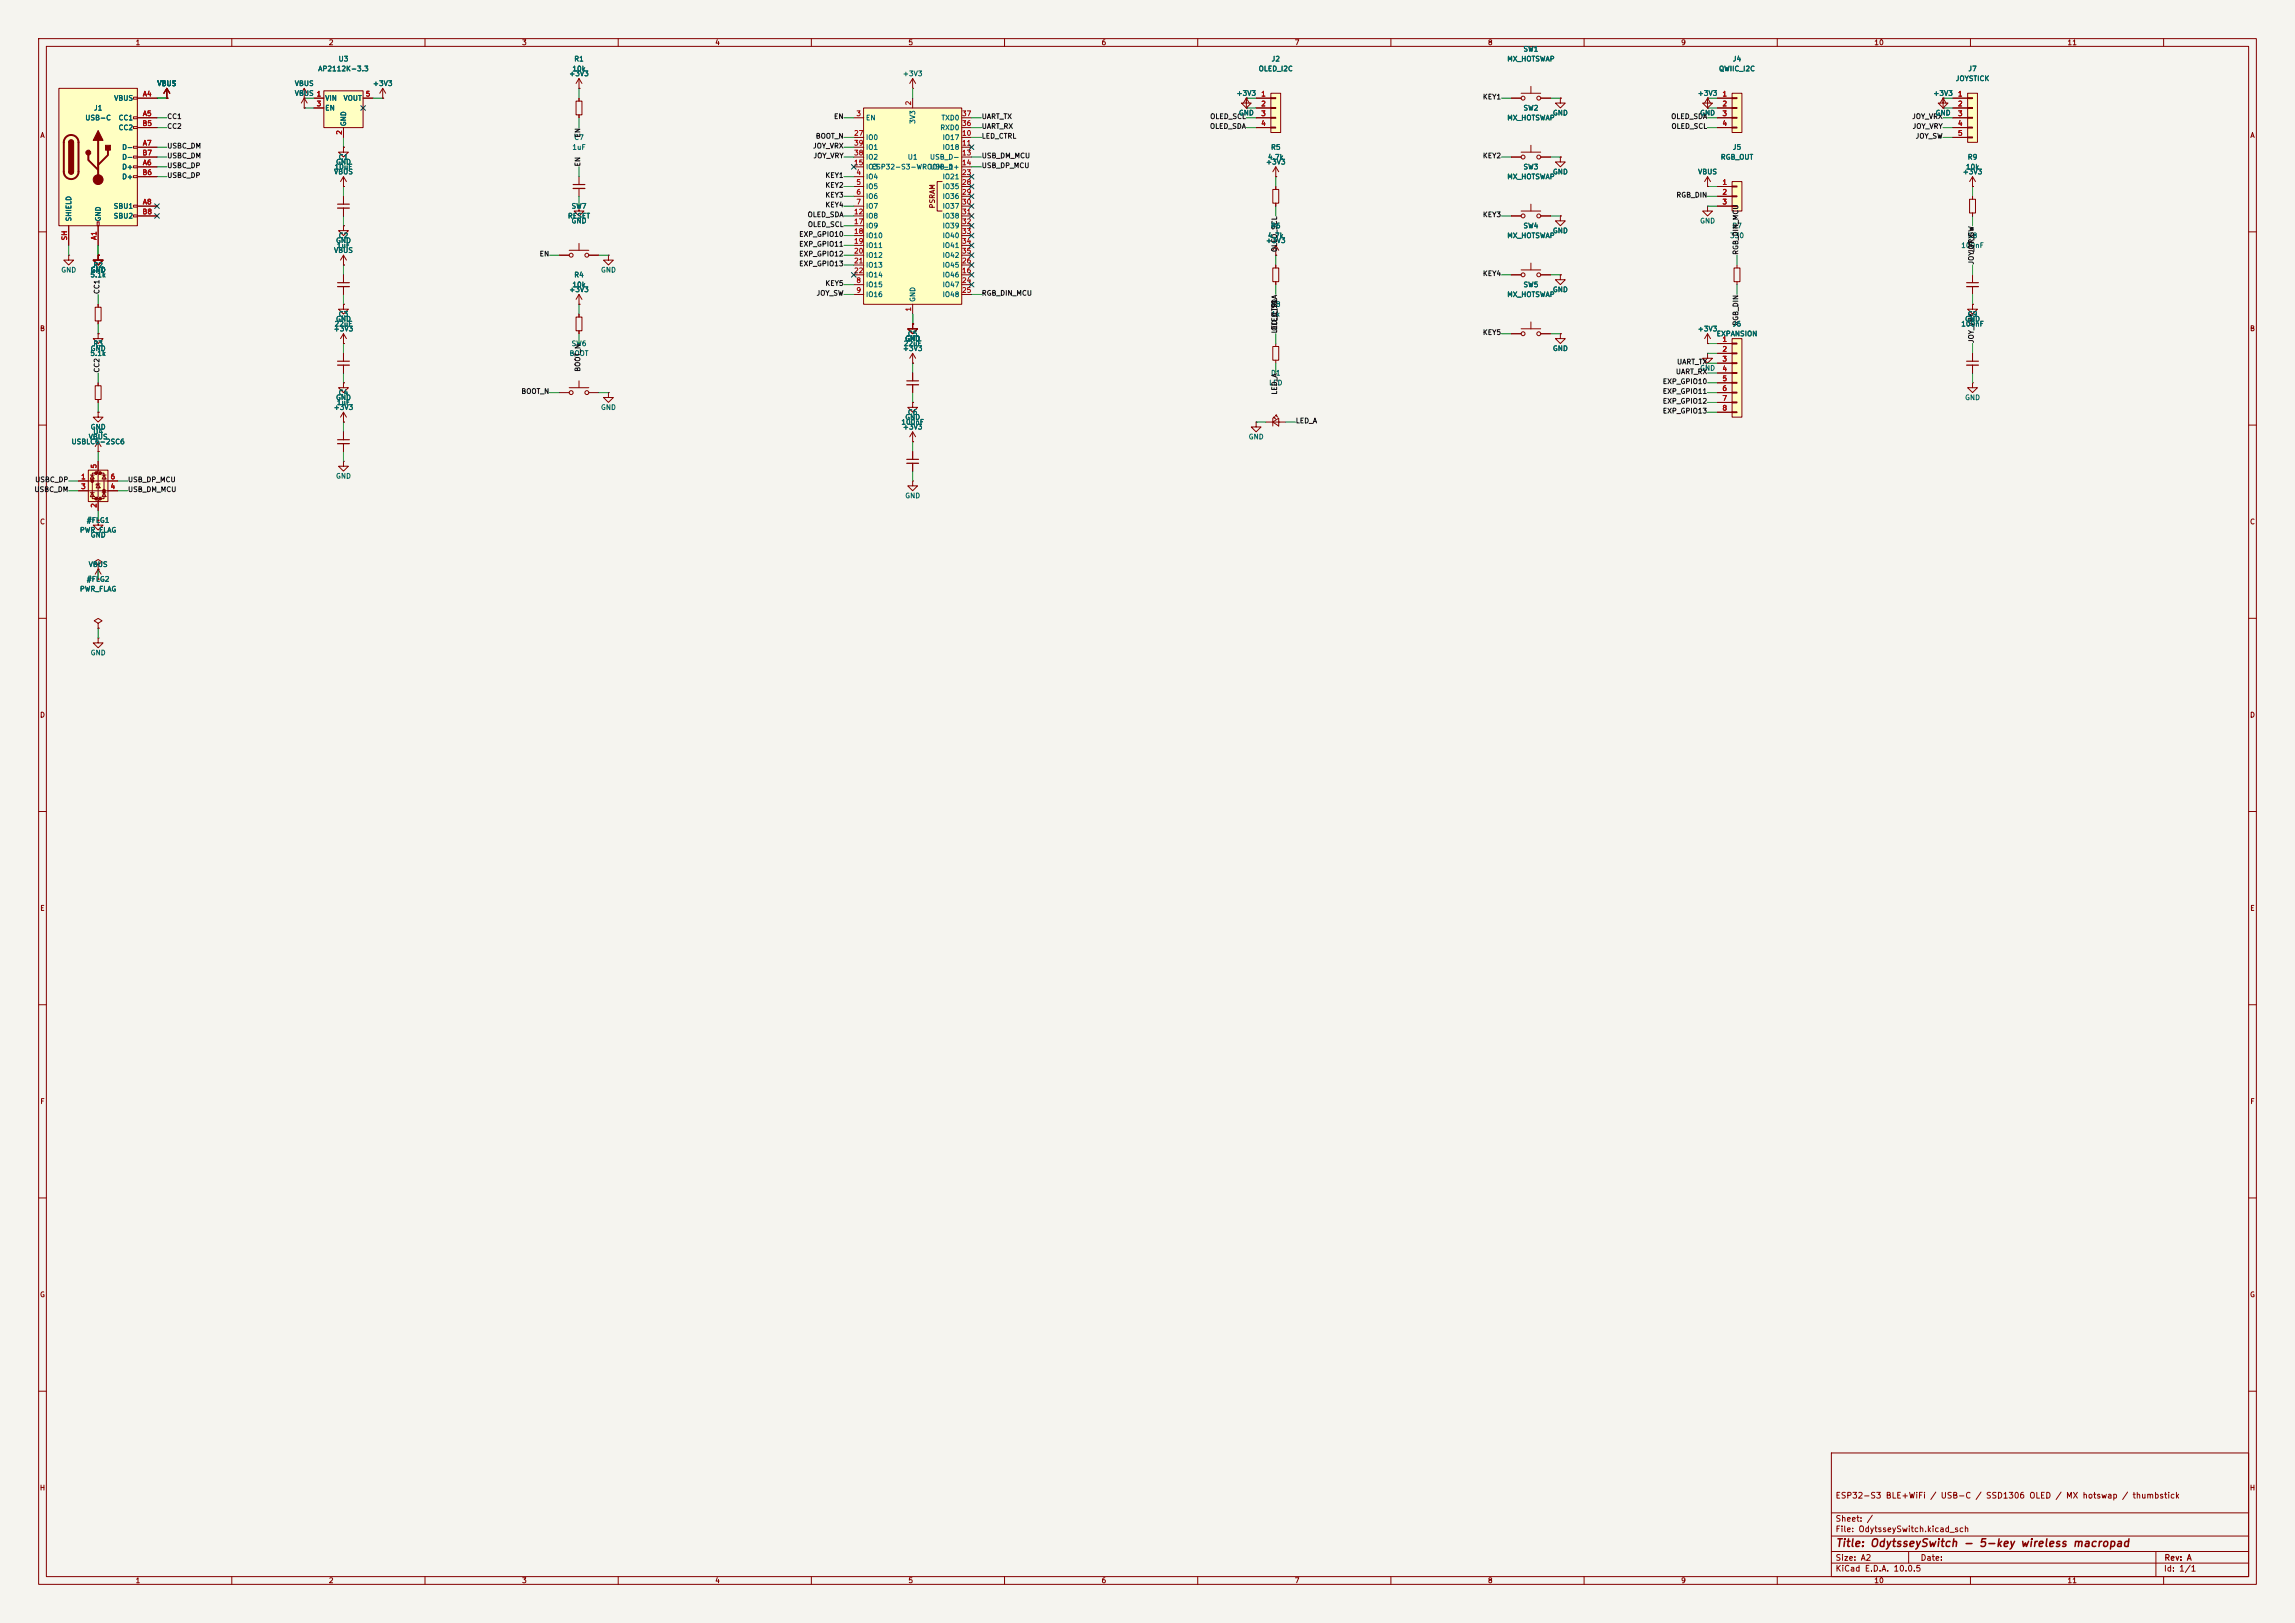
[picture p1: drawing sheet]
<svg xmlns="http://www.w3.org/2000/svg" width="594mm" height="420mm" viewBox="0 0 594 420" stroke-linecap="round" stroke-linejoin="round" font-family="sans-serif">
<defs><g id="words">
<text font-size="2" fill="#840000" x="475" y="400.8">Title: OdytsseySwitch - 5-key wireless macropad</text>
<g font-size="1.5" fill="#840000">
<text x="475" y="388.1">ESP32-S3 BLE+WiFi / USB-C / SSD1306 OLED / MX hotswap / thumbstick</text>
<text x="475" y="394.1">Sheet: /</text>
<text x="475" y="396.8">File: OdytsseySwitch.kicad_sch</text>
<text x="475" y="407">KiCad E.D.A. 10.0.5</text>
<text x="475" y="404.2">Size: A2</text>
<text x="497" y="404.2">Date:</text>
<text x="560" y="407">Id: 1/1</text>
<text x="560.1" y="404.2">Rev: A</text>
</g>
<g font-size="1.3" fill="#840000">
<text x="35" y="12">1</text>
<text x="85" y="12">2</text>
<text x="135" y="12">3</text>
<text x="185" y="12">4</text>
<text x="235" y="12">5</text>
<text x="285" y="12">6</text>
<text x="335" y="12">7</text>
<text x="385" y="12">8</text>
<text x="435" y="12">9</text>
<text x="485" y="12">10</text>
<text x="535" y="12">11</text>
<text x="10.3" y="36">A</text>
<text x="582.3" y="36">A</text>
<text x="242.3" y="54.1" transform="rotate(-90 242.3 54.1)">PSRAM</text>
<text x="10.2" y="86">B</text>
<text x="582.2" y="86">B</text>
<text x="10.2" y="136">C</text>
<text x="582.2" y="136">C</text>
<text x="10.2" y="186">D</text>
<text x="582.2" y="186">D</text>
<text x="10.3" y="236">E</text>
<text x="582.3" y="236">E</text>
<text x="10.3" y="286">F</text>
<text x="582.3" y="286">F</text>
<text x="10.2" y="336">G</text>
<text x="582.2" y="336">G</text>
<text x="10.2" y="386">H</text>
<text x="582.2" y="386">H</text>
<text x="35" y="410">1</text>
<text x="85" y="410">2</text>
<text x="135" y="410">3</text>
<text x="185" y="410">4</text>
<text x="235" y="410">5</text>
<text x="285" y="410">6</text>
<text x="335" y="410">7</text>
<text x="385" y="410">8</text>
<text x="435" y="410">9</text>
<text x="485" y="410">10</text>
<text x="535" y="410">11</text>
</g>
<g font-size="1.3" fill="#006464">
<text x="87.5" y="16.2">U3</text>
<text x="148.5" y="16.2">R1</text>
<text x="329" y="16.2">J2</text>
<text x="390" y="16.2">MX_HOTSWAP</text>
<text x="394.2" y="13.7">SW1</text>
<text x="448.4" y="16.2">J4</text>
<text x="40.6" y="22.6">VBUS</text>
<text x="76.2" y="22.6">VBUS</text>
<text x="82.2" y="18.7">AP2112K-3.3</text>
<text x="96.4" y="22.6">+3V3</text>
<text x="147.2" y="20">+3V3</text>
<text x="148" y="18.7">10k</text>
<text x="233.6" y="20">+3V3</text>
<text x="325.7" y="18.7">OLED_I2C</text>
<text x="444.8" y="18.7">QWIIC_I2C</text>
<text x="506.1" y="21.3">JOYSTICK</text>
<text x="509.3" y="18.7">J7</text>
<text x="24.2" y="28.9">J1</text>
<text x="29.4" y="26.4">VBUS</text>
<text x="76.2" y="25.1">VBUS 1</text>
<text x="84" y="26.4">VIN</text>
<text x="84" y="28.9">EN</text>
<text x="88.8" y="26.4">VOUT</text>
<text x="319.9" y="25.1">+3V3</text>
<text x="394.2" y="28.9">SW2</text>
<text x="439.3" y="25.1">+3V3</text>
<text x="500.3" y="25.1">+3V3</text>
<text x="21.9" y="31.4">USB-C</text>
<text x="30.6" y="31.4">CC1</text>
<text x="30.6" y="34">CC2</text>
<text x="89.9" y="32.8" transform="rotate(-90 89.9 32.8)">GND</text>
<text x="224" y="31.4">EN</text>
<text x="237.2" y="32.2" transform="rotate(-90 237.2 32.2)">3V3</text>
<text x="243.2" y="34">RXD0</text>
<text x="243.5" y="31.4">TXD0</text>
<text x="320.5" y="30.2">GND</text>
<text x="390" y="31.4">MX_HOTSWAP</text>
<text x="401.8" y="30.2">GND</text>
<text x="439.9" y="30.2">GND</text>
<text x="500.9" y="30.2">GND</text>
<text x="31.5" y="39.1">D-</text>
<text x="31.5" y="41.6">D-</text>
<text x="87.5" y="41.6">C1</text>
<text x="148" y="39.1">1uF</text>
<text x="148.5" y="36.5">C7</text>
<text x="224" y="36.5">IO0</text>
<text x="224" y="41.6">IO2</text>
<text x="224" y="39.1">IO1</text>
<text x="234.8" y="41.6">U1</text>
<text x="240.6" y="41.6">USB_D-</text>
<text x="243.8" y="36.5">IO17</text>
<text x="243.8" y="39.1">IO18</text>
<text x="328" y="41.6">4.7k</text>
<text x="328.8" y="39.1">R5</text>
<text x="445.2" y="41.6">RGB_OUT</text>
<text x="448.4" y="39.1">J5</text>
<text x="509.2" y="41.6">R9</text>
<text x="31.5" y="44.1">D+</text>
<text x="31.5" y="46.7">D+</text>
<text x="86.3" y="45.4">VBUS</text>
<text x="86.4" y="44.1">10uF</text>
<text x="86.8" y="42.9">GND</text>
<text x="224" y="46.7">IO4</text>
<text x="224" y="44.1">IO3</text>
<text x="225.5" y="44.1">ESP32-S3-WROOM-1</text>
<text x="240.6" y="44.1">USB_D+</text>
<text x="243.8" y="46.7">IO21</text>
<text x="327.5" y="42.9">+3V3</text>
<text x="390" y="46.7">MX_HOTSWAP</text>
<text x="394.2" y="44.1">SW3</text>
<text x="401.8" y="45.4">GND</text>
<text x="439.4" y="45.4">VBUS</text>
<text x="507.9" y="45.4">+3V3</text>
<text x="508.7" y="44.1">10k</text>
<text x="224" y="49.2">IO5</text>
<text x="224" y="51.8">IO6</text>
<text x="243.8" y="49.2">IO35</text>
<text x="243.8" y="51.8">IO36</text>
<text x="18.7" y="57.4" transform="rotate(-90 18.7 57.4)">SHIELD</text>
<text x="26.4" y="57.4" transform="rotate(-90 26.4 57.4)">GND</text>
<text x="29.3" y="54.3">SBU1</text>
<text x="29.3" y="56.8">SBU2</text>
<text x="146.9" y="56.8">RESET</text>
<text x="147.8" y="58.1">GND</text>
<text x="147.8" y="54.3">SW7</text>
<text x="224" y="54.3">IO7</text>
<text x="224" y="56.8">IO8</text>
<text x="224" y="59.4">IO9</text>
<text x="243.8" y="54.3">IO37</text>
<text x="243.8" y="56.8">IO38</text>
<text x="243.8" y="59.4">IO39</text>
<text x="328.8" y="59.4">R6</text>
<text x="394.2" y="59.4">SW4</text>
<text x="439.9" y="58.1">GND</text>
<text x="448.2" y="59.4">R7</text>
<text x="86.3" y="65.7">VBUS</text>
<text x="86.8" y="63.2">GND</text>
<text x="87" y="64.5">1uF</text>
<text x="87.5" y="61.9">C2</text>
<text x="224" y="61.9">IO10</text>
<text x="224" y="64.5">IO11</text>
<text x="243.8" y="61.9">IO40</text>
<text x="243.8" y="64.5">IO41</text>
<text x="327.5" y="63.2">+3V3</text>
<text x="328" y="61.9">4.7k</text>
<text x="390" y="61.9">MX_HOTSWAP</text>
<text x="401.8" y="60.7">GND</text>
<text x="447.6" y="61.9">330</text>
<text x="507.5" y="64.5">100nF</text>
<text x="509.2" y="61.9">C8</text>
<text x="15.7" y="70.8">GND</text>
<text x="23.3" y="70.8">GND</text>
<text x="24" y="69.5">R2</text>
<text x="155.4" y="70.8">GND</text>
<text x="224" y="67">IO12</text>
<text x="224" y="69.5">IO13</text>
<text x="243.8" y="69.5">IO45</text>
<text x="243.8" y="67">IO42</text>
<text x="23.2" y="72.1">5.1k</text>
<text x="147.2" y="75.9">+3V3</text>
<text x="148" y="74.6">10k</text>
<text x="148.5" y="72.1">R4</text>
<text x="224" y="74.6">IO15</text>
<text x="224" y="77.2">IO16</text>
<text x="224" y="72.1">IO14</text>
<text x="243.8" y="72.1">IO46</text>
<text x="243.8" y="74.6">IO47</text>
<text x="243.8" y="77.2">IO48</text>
<text x="390" y="77.2">MX_HOTSWAP</text>
<text x="394.2" y="74.6">SW5</text>
<text x="401.8" y="75.9">GND</text>
<text x="86.8" y="83.5">GND</text>
<text x="87.5" y="82.2">C3</text>
<text x="237.2" y="78.3" transform="rotate(-90 237.2 78.3)">GND</text>
<text x="328.8" y="79.7">R8</text>
<text x="329" y="82.2">1k</text>
<text x="508.5" y="83.5">GND</text>
<text x="509.2" y="82.2">C9</text>
<text x="24" y="89.9">R3</text>
<text x="86.2" y="86.1">+3V3</text>
<text x="86.4" y="84.8">22uF</text>
<text x="147.8" y="89.9">SW6</text>
<text x="233.8" y="89.9">22uF</text>
<text x="234.2" y="88.6">GND</text>
<text x="234.9" y="87.3">C5</text>
<text x="439.3" y="86.1">+3V3</text>
<text x="444.2" y="87.3">EXPANSION</text>
<text x="448.4" y="84.8">J6</text>
<text x="507.5" y="84.8">100nF</text>
<text x="23.2" y="92.4">5.1k</text>
<text x="23.3" y="91.1">GND</text>
<text x="147.3" y="92.4">BOOT</text>
<text x="233.6" y="91.1">+3V3</text>
<text x="401.8" y="91.1">GND</text>
<text x="328.3" y="100">LED</text>
<text x="328.8" y="97.5">D1</text>
<text x="439.9" y="96.2">GND</text>
<text x="86.2" y="106.4">+3V3</text>
<text x="86.8" y="103.8">GND</text>
<text x="87" y="105.1">1uF</text>
<text x="87.5" y="102.6">C4</text>
<text x="155.4" y="106.4">GND</text>
<text x="234.9" y="107.6">C6</text>
<text x="508.5" y="103.8">GND</text>
<text x="22.8" y="114">VBUS</text>
<text x="23.3" y="111.5">GND</text>
<text x="24" y="112.7">U4</text>
<text x="233.2" y="110.2">100nF</text>
<text x="233.6" y="111.5">+3V3</text>
<text x="234.2" y="108.9">GND</text>
<text x="323.1" y="114">GND</text>
<text x="18.4" y="115.3">USBLC6-2SC6</text>
<text x="86.8" y="124.2">GND</text>
<text x="234.2" y="129.2">GND</text>
<text x="22.3" y="135.6">#FLG1</text>
<text x="20.6" y="138.1">PWR_FLAG</text>
<text x="23.3" y="139.4">GND</text>
<text x="22.8" y="147">VBUS</text>
<text x="20.6" y="153.4">PWR_FLAG</text>
<text x="22.3" y="150.8">#FLG2</text>
<text x="23.3" y="169.9">GND</text>
</g>
<g font-size="1.3" fill="#a90000">
<text x="36.8" y="25.3">A4</text>
<text x="81.8" y="27.8">3</text>
<text x="94.5" y="25.3">5</text>
<text x="236.1" y="27.4" transform="rotate(-90 236.1 27.4)">2</text>
<text x="326.3" y="25.3">1</text>
<text x="326.3" y="27.8">2</text>
<text x="445.7" y="25.3">1</text>
<text x="445.7" y="27.8">2</text>
<text x="506.6" y="25.3">1</text>
<text x="506.6" y="27.8">2</text>
<text x="36.7" y="32.9">B5</text>
<text x="36.8" y="30.3">A5</text>
<text x="88.8" y="35" transform="rotate(-90 88.8 35)">2</text>
<text x="220.9" y="35.4">27</text>
<text x="221.5" y="30.3">3</text>
<text x="248.9" y="35.4">10</text>
<text x="248.9" y="32.9">36</text>
<text x="248.9" y="30.3">37</text>
<text x="326.3" y="30.3">3</text>
<text x="326.3" y="32.9">4</text>
<text x="445.7" y="30.3">3</text>
<text x="445.7" y="32.9">4</text>
<text x="506.6" y="30.3">3</text>
<text x="506.6" y="32.9">4</text>
<text x="506.6" y="35.4">5</text>
<text x="36.7" y="40.5">B7</text>
<text x="36.8" y="38">A7</text>
<text x="220.9" y="40.5">38</text>
<text x="220.9" y="38">39</text>
<text x="248.9" y="38">11</text>
<text x="248.9" y="40.5">13</text>
<text x="36.7" y="45.6">B6</text>
<text x="36.8" y="43">A6</text>
<text x="220.9" y="43">15</text>
<text x="221.5" y="45.6">4</text>
<text x="248.9" y="43">14</text>
<text x="248.9" y="45.6">23</text>
<text x="36.8" y="53.2">A8</text>
<text x="221.5" y="48.1">5</text>
<text x="221.5" y="50.7">6</text>
<text x="221.5" y="53.2">7</text>
<text x="248.9" y="48.1">28</text>
<text x="248.9" y="50.7">29</text>
<text x="248.9" y="53.2">30</text>
<text x="445.7" y="48.1">1</text>
<text x="445.7" y="50.7">2</text>
<text x="445.7" y="53.2">3</text>
<text x="36.7" y="55.7">B8</text>
<text x="220.9" y="55.7">12</text>
<text x="220.9" y="58.3">17</text>
<text x="248.9" y="55.7">31</text>
<text x="248.9" y="58.3">32</text>
<text x="17.6" y="62.4" transform="rotate(-90 17.6 62.4)">SH</text>
<text x="25.3" y="62.2" transform="rotate(-90 25.3 62.2)">A1</text>
<text x="220.9" y="60.8">18</text>
<text x="220.9" y="63.4">19</text>
<text x="220.9" y="65.9">20</text>
<text x="248.9" y="60.8">33</text>
<text x="248.9" y="63.4">34</text>
<text x="248.9" y="65.9">35</text>
<text x="220.9" y="68.4">21</text>
<text x="220.9" y="71">22</text>
<text x="248.9" y="71">16</text>
<text x="248.9" y="68.4">26</text>
<text x="221.5" y="73.5">8</text>
<text x="221.5" y="76.1">9</text>
<text x="248.9" y="73.5">24</text>
<text x="248.9" y="76.1">25</text>
<text x="236.1" y="80.7" transform="rotate(-90 236.1 80.7)">1</text>
<text x="445.7" y="88.8">1</text>
<text x="445.7" y="91.3">2</text>
<text x="445.7" y="93.8">3</text>
<text x="445.7" y="96.4">4</text>
<text x="445.7" y="98.9">5</text>
<text x="445.7" y="101.5">6</text>
<text x="445.7" y="104">7</text>
<text x="445.7" y="106.5">8</text>
<text x="20.9" y="124.3">1</text>
<text x="25.3" y="121.4" transform="rotate(-90 25.3 121.4)">5</text>
<text x="28.5" y="124.3">6</text>
<text x="20.9" y="126.9">3</text>
<text x="25.3" y="131.5" transform="rotate(-90 25.3 131.5)">2</text>
<text x="28.5" y="126.9">4</text>
</g>
<g font-size="1.3" fill="#0f0f0f">
<text x="383.7" y="26">KEY1</text>
<text x="43.2" y="33.6">CC2</text>
<text x="43.2" y="31.1">CC1</text>
<text x="150.5" y="35.7" transform="rotate(-90 150.5 35.7)">EN</text>
<text x="215.7" y="31.1">EN</text>
<text x="254" y="33.6">UART_RX</text>
<text x="254" y="31.1">UART_TX</text>
<text x="313" y="33.6">OLED_SDA</text>
<text x="313.1" y="31.1">OLED_SCL</text>
<text x="432.4" y="31.1">OLED_SDA</text>
<text x="432.5" y="33.6">OLED_SCL</text>
<text x="494.8" y="31.1">JOY_VRX</text>
<text x="494.9" y="33.6">JOY_VRY</text>
<text x="43.2" y="38.7">USBC_DM</text>
<text x="43.2" y="41.3">USBC_DM</text>
<text x="210.3" y="38.7">JOY_VRX</text>
<text x="210.4" y="41.3">JOY_VRY</text>
<text x="211" y="36.2">BOOT_N</text>
<text x="254" y="36.2">LED_CTRL</text>
<text x="254" y="41.3">USB_DM_MCU</text>
<text x="383.7" y="41.3">KEY2</text>
<text x="495.7" y="36.2">JOY_SW</text>
<text x="43.2" y="43.8">USBC_DP</text>
<text x="43.2" y="46.3">USBC_DP</text>
<text x="150.5" y="43.2" transform="rotate(-90 150.5 43.2)">EN</text>
<text x="213.5" y="46.3">KEY1</text>
<text x="254" y="43.8">USB_DP_MCU</text>
<text x="213.5" y="48.9">KEY2</text>
<text x="213.5" y="51.4">KEY3</text>
<text x="213.5" y="54">KEY4</text>
<text x="433.7" y="51.4">RGB_DIN</text>
<text x="208.9" y="56.5">OLED_SDA</text>
<text x="209" y="59">OLED_SCL</text>
<text x="383.7" y="56.5">KEY3</text>
<text x="206.7" y="61.6">EXP_GPIO10</text>
<text x="206.7" y="64.1">EXP_GPIO11</text>
<text x="330.8" y="65.4" transform="rotate(-90 330.8 65.4)">OLED_SCL</text>
<text x="511.2" y="65.7" transform="rotate(-90 511.2 65.7)">JOY_SW</text>
<text x="139.5" y="66.7">EN</text>
<text x="206.7" y="66.7">EXP_GPIO12</text>
<text x="206.7" y="69.2">EXP_GPIO13</text>
<text x="383.7" y="71.7">KEY4</text>
<text x="450.2" y="66.1" transform="rotate(-90 450.2 66.1)">RGB_DIN_MCU</text>
<text x="511.2" y="68.6" transform="rotate(-90 511.2 68.6)">JOY_VRX</text>
<text x="26" y="76.2" transform="rotate(-90 26 76.2)">CC1</text>
<text x="211.2" y="76.8">JOY_SW</text>
<text x="213.5" y="74.3">KEY5</text>
<text x="254" y="76.8">RGB_DIN_MCU</text>
<text x="330.8" y="86.4" transform="rotate(-90 330.8 86.4)">LED_CTRL</text>
<text x="330.8" y="85.7" transform="rotate(-90 330.8 85.7)">OLED_SDA</text>
<text x="383.7" y="87">KEY5</text>
<text x="450.2" y="84.4" transform="rotate(-90 450.2 84.4)">RGB_DIN</text>
<text x="511.2" y="88.9" transform="rotate(-90 511.2 88.9)">JOY_VRY</text>
<text x="433.9" y="94.6">UART_TX</text>
<text x="26" y="96.5" transform="rotate(-90 26 96.5)">CC2</text>
<text x="150.5" y="96.3" transform="rotate(-90 150.5 96.3)">BOOT_N</text>
<text x="430.2" y="99.7">EXP_GPIO10</text>
<text x="433.6" y="97.1">UART_RX</text>
<text x="134.8" y="102.2">BOOT_N</text>
<text x="330.8" y="102.3" transform="rotate(-90 330.8 102.3)">LED_A</text>
<text x="430.2" y="102.2">EXP_GPIO11</text>
<text x="430.2" y="104.8">EXP_GPIO12</text>
<text x="430.2" y="107.3">EXP_GPIO13</text>
<text x="335.3" y="109.8">LED_A</text>
<text x="9" y="125.1">USBC_DP</text>
<text x="33" y="125.1">USB_DP_MCU</text>
<text x="8.8" y="127.6">USBC_DM</text>
<text x="33" y="127.6">USB_DM_MCU</text>
</g>
</g></defs>
<path d="M0 0h594v420h-594z" fill="#f5f4ef" stroke="#f5f4ef" stroke-width=".26"/>
<g fill="none" stroke="#840000" stroke-width=".26">
<path d="M10 10h574v400h-574zM12 12h570v396h-570zM60 10v2M110 10v2M160 10v2M210 10v2M260 10v2M310 10v2M360 10v2M410 10v2M460 10v2M510 10v2"/>
<path d="M560 10v2M10 60h2M24.6 79.5h1.6v3.6h-1.6zM25.4 78.7v.8M582 60h2M25.4 86.4v1.2h1.3l-1.3 1.3-1.3-1.3h1.3M25.4 86.4h.1M25.4 83.1v.7M10 110h2M582 110h2M10 160h2M582 160h2"/>
<path d="M10 210h2M582 210h2M10 260h2M582 260h2M10 310h2M582 310h2M10 360h2M474 376h108v32h-108zM582 360h2M474 397.5h108M474 391.5h108M60 408v2"/>
<path d="M110 408v2M160 408v2M210 408v2M260 408v2M310 408v2M360 408v2M410 408v2M460 408v2M474 404.5h108M474 401.5h108M494 401.5v3M510 408v2"/>
<path d="M558 401.5v6.5M560 408v2"/>
</g>
<path d="M448.3 87.6h2.5v20.4h-2.5z" fill="#ffffc2"/>
<g fill="none" stroke="#840000" stroke-width=".26">
<path d="M149.1 26.2h1.5v3.5h-1.5zM149.9 22.9h.1M149.9 20.3v2.6M149.9 25.4v.8M149.9 29.7v.8M149.9 20.3l-.8 1.3M149.9 20.3l.7 1.3M391.2 25.4h2.5M393.7 24.1h5.1M396.2 22.4v1.7M398.8 25.4h2.5M442 53.3v1.3h1.2l-1.2 1.3-1.3-1.3h1.3"/>
<path d="M442 53.3h.1M149.9 78.7h.1M149.9 76.2v2.5M149.9 76.2l-.8 1.3M149.9 76.2l.7 1.3M157.5 66v1.3h1.2l-1.2 1.3-1.3-1.3h1.3M157.5 66h.1M403.9 71.1v1.3h1.2l-1.2 1.3-1.3-1.3h1.3M403.9 71.1h.1M448.8 69.3h1.5v3.6h-1.5zM449.6 68.6v.7M449.6 72.9v.8"/>
<path d="M24.6 99.8h1.6v3.6h-1.6zM25.4 99.1v.7M149.1 82h1.5v3.6h-1.5zM149.9 81.3v.7M149.9 85.6v.8M149.9 98.6v1.7M391.2 86.4h2.5M393.7 85.1h5.1M396.2 83.3v1.8M398.8 86.4h2.5M403.9 86.4v1.2h1.2l-1.2 1.3-1.3-1.3h1.3M403.9 86.4h.1"/>
<path d="M442 88.9h.1M442 86.4l-.8 1.2M442 86.4l.7 1.2M442 86.4v2.5M444.5 88.9h3.8M444.5 91.4h3.8M444.5 94h3.8M444.5 96.5h3.8M444.5 99.1h3.8M448.3 87.6h2.5v20.4h-2.5zM448.3 88.8h1.3v.2h-1.3zM448.3 91.3h1.3v.3h-1.3z"/>
<path d="M448.3 93.9h1.3v.2h-1.3zM448.3 96.4h1.3v.2h-1.3zM448.3 98.9h1.3v.3h-1.3zM25.4 106.7v1.3h1.3l-1.3 1.2-1.3-1.2h1.3M25.4 106.7h.1M25.4 116.8h.1M25.4 103.4v.7M25.4 114.3v2.5M25.4 114.3l-.8 1.3M25.4 114.3l.8 1.3M144.8 101.6h2.5M147.3 100.3h5.1"/>
<path d="M152.4 101.6h2.5M157.5 101.6v1.3h1.2l-1.2 1.2-1.3-1.2h1.3M157.5 101.6h.1M236.2 116.8v2.1M236.2 119.9v2M325.1 109.2v1.3h1.3l-1.3 1.3-1.3-1.3h1.3M325.1 109.2h.1M327.7 109.2h5M329.4 109.2l1.6-1v2zM329.4 108.2v2M329.7 108.2v-.2h.2h-.2l.5 .5M330.2 107.7v-.3h.3h-.3l.5 .6"/>
<path d="M444.5 101.6h3.8M444.5 104.1h3.8M444.5 106.7h3.8M448.3 101.5h1.3v.2h-1.3zM448.3 104h1.3v.3h-1.3zM448.3 106.6h1.3v.2h-1.3zM236.2 124.5v1.2h1.3l-1.3 1.3-1.3-1.3h1.3M236.2 124.5h.1"/>
<circle cx="394.2" cy="25.4" r=".51"/>
<circle cx="398.3" cy="25.4" r=".51"/>
<circle cx="394.2" cy="86.4" r=".51"/>
<circle cx="398.3" cy="86.4" r=".51"/>
<circle cx="147.8" cy="101.6" r=".51"/>
<circle cx="151.9" cy="101.6" r=".51"/>
</g>
<path d="M234.7 118.9h3" fill="none" stroke="#840000" stroke-width=".3"/>
<path d="M234.7 119.9h3" fill="none" stroke="#840000" stroke-width=".33"/>
<path d="M22.9 121.7h5v8.1h-5z" fill="#ffffc2"/>
<g fill="#840000" stroke="#840000" stroke-width=".51">
<circle cx="23.9" cy="124.5" r=".25"/>
<circle cx="24.9" cy="122.4" r=".25"/>
<circle cx="24.9" cy="129" r=".25"/>
<circle cx="25.9" cy="122.4" r=".25"/>
<circle cx="25.9" cy="129" r=".25"/>
<circle cx="26.9" cy="127" r=".25"/>
</g>
<g fill="none" stroke="#840000" stroke-width=".26">
<path d="M393.7 39.4h5.1M396.2 37.6v1.8M403.9 25.4v1.3h1.2l-1.2 1.2-1.3-1.2h1.3M403.9 25.4h.1M149.9 53.3v1.3h1.2l-1.2 1.3-1.3-1.3h1.3M149.9 53.3h.1M149.9 45.7v2.1M149.9 48.8v2M391.2 40.6h2.5M391.2 55.9h2.5M393.7 54.6h5.1M396.2 52.8v1.8"/>
<path d="M398.8 40.6h2.5M398.8 55.9h2.5M403.9 40.6v1.3h1.2l-1.2 1.3-1.3-1.3h1.3M403.9 40.6h.1M403.9 55.9v1.3h1.2l-1.2 1.2-1.3-1.2h1.3M403.9 55.9h.1M510.5 48.3h.1M510.5 45.7l-.7 1.3M510.5 45.7l.8 1.3M510.5 45.7v2.6M144.8 66h2.5M147.3 64.8h5.1"/>
<path d="M149.9 63v1.8M152.4 66h2.5M25.4 119.4v2.5l-.5 .5h1l-.5 .5v5.6l-.5 .5h1l-.5 .5v2.6M236.2 104.1v1.3h1.3l-1.3 1.3-1.3-1.3h1.3M236.2 104.1h.1M20.3 124.5h10.2M20.3 127h10.2M22.9 121.7h5v8.1h-5zM23.4 127.5h1M23.4 122.9h1M23.9 122.9l.5 1.1h-1zM23.9 127.5l.5 1h-1z"/>
<path d="M24.9 122.4h-1v6.6h1M25.4 125.2l.5 1h-1zM25.4 134.6v1.3h1.3l-1.3 1.3-1.3-1.3h1.3M25.4 134.6h.1M25.9 125.2h-1v.4M25.9 122.4h1v6.6h-1M26.4 127.5h1M26.4 122.9h1M26.9 122.9l.5 1.1h-1zM26.9 127.5l.5 1h-1zM25.4 146.1l1-.7-1-.6-1 .6 1 .7v1.2M25.4 147.3h.1"/>
<path d="M25.4 149.9h.1M25.4 147.3v2.6M25.4 147.3l-.8 1.3M25.4 147.3l.8 1.3M25.4 161.3l1-.6-1-.7-1 .7 1 .6v1.3M25.4 162.6h.1M25.4 165.1v1.3h1.3l-1.3 1.2-1.3-1.2h1.3M25.4 165.1h.1"/>
<circle cx="394.2" cy="40.6" r=".51"/>
<circle cx="394.2" cy="55.9" r=".51"/>
<circle cx="398.3" cy="40.6" r=".51"/>
<circle cx="398.3" cy="55.9" r=".51"/>
<circle cx="147.8" cy="66" r=".51"/>
<circle cx="151.9" cy="66" r=".51"/>
</g>
<path d="M148.3 47.8h3.1" fill="none" stroke="#840000" stroke-width=".3"/>
<path d="M148.3 48.8h3.1" fill="none" stroke="#840000" stroke-width=".33"/>
<path d="M223.5 27.9h25.4v50.8h-25.4z" fill="#ffffc2"/>
<g fill="none" stroke="#840000" stroke-width=".26">
<path d="M88.9 38.1v1.3h1.3l-1.3 1.2-1.3-1.2h1.3M88.9 38.1h.1M221 30.5h2.5M221 35.6h2.5M221 38.1h2.5M223.5 27.9h25.4v50.8h-25.4zM236.2 22.9h.1M236.2 20.3v2.6M236.2 25.4v2.5M236.2 20.3l-.7 1.3M236.2 20.3l.8 1.3M248.9 30.5h2.6"/>
<path d="M248.9 35.6h2.6M248.9 38.1h2.6M248.9 33h2.6M88.9 48.3h.1M88.9 58.4v1.3h1.3l-1.3 1.3-1.3-1.3h1.3M88.9 58.4h.1M88.9 45.7v2.6M88.9 50.8v2M88.9 53.8v2.1M88.9 45.7l-.8 1.3M88.9 45.7l.8 1.3M221 45.7h2.5"/>
<path d="M221 48.3h2.5M221 50.8h2.5M221 53.3h2.5M221 55.9h2.5M221 40.6h2.5M221 43.2h2.5M221 58.4h2.5M243.8 47h-1.2v7.6h1.2M248.9 45.7h2.6M248.9 48.3h2.6M248.9 50.8h2.6M248.9 53.3h2.6"/>
<path d="M248.9 55.9h2.6M248.9 40.6h2.6M248.9 43.2h2.6M248.9 58.4h2.6M88.9 68.6h.1M88.9 78.7v1.3h1.3l-1.3 1.3-1.3-1.3h1.3M88.9 78.7h.1M88.9 66v2.6M88.9 71.1v2.1M88.9 74.2v2M88.9 66l-.8 1.3M88.9 66l.8 1.3"/>
<path d="M221 73.7h2.5M221 76.2h2.5M221 71.1h2.5M221 61h2.5M221 63.5h2.5M221 66h2.5M221 68.6h2.5M236.2 78.7v2.6M248.9 73.7h2.6M248.9 76.2h2.6M248.9 71.1h2.6M248.9 61h2.6"/>
<path d="M248.9 63.5h2.6M248.9 66h2.6M248.9 68.6h2.6M329.4 69.3h1.6v3.6h-1.6zM330.2 66h.1M330.2 63.5v2.5M330.2 68.6v.7M330.2 72.9v.8M330.2 63.5l-.8 1.3M330.2 63.5l.8 1.3M391.2 71.1h2.5M393.7 69.9h5.1"/>
<path d="M396.2 68.1v1.8M398.8 71.1h2.5M88.9 88.9h.1M88.9 99.1v1.2h1.3l-1.3 1.3-1.3-1.3h1.3M88.9 99.1h.1M88.9 86.4v2.5M88.9 91.4v2.1M88.9 94.5v2M88.9 86.4l-.8 1.2M88.9 86.4l.8 1.2M236.2 83.8v1.3h1.3l-1.3 1.3-1.3-1.3h1.3M236.2 83.8h.1"/>
<path d="M236.2 94h.1M236.2 91.4v2.6M236.2 91.4l-.7 1.3M236.2 91.4l.8 1.3M329.4 89.7h1.6v3.5h-1.6zM330.2 88.9v.8M330.2 93.2v.8M88.9 109.2h.1M88.9 119.4v1.3h1.3l-1.3 1.2-1.3-1.2h1.3M88.9 119.4h.1M88.9 106.7v2.5M88.9 111.8v2"/>
<path d="M88.9 114.8v2M88.9 106.7l-.8 1.3M88.9 106.7l.8 1.3M236.2 114.3h.1M236.2 111.8v2.5M236.2 111.8l-.7 1.2M236.2 111.8l.8 1.2"/>
<circle cx="394.2" cy="71.1" r=".51"/>
<circle cx="398.3" cy="71.1" r=".51"/>
</g>
<path d="M87.4 52.8h3M87.4 73.2h3M87.4 93.5h3M87.4 113.8h3" fill="none" stroke="#840000" stroke-width=".3"/>
<path d="M87.4 53.8h3M87.4 74.2h3M87.4 94.5h3M87.4 114.8h3" fill="none" stroke="#840000" stroke-width=".33"/>
<path d="M83.8 23.5h10.2v9.5h-10.2z" fill="#ffffc2"/>
<g fill="none" stroke="#840000" stroke-width=".26">
<path d="M78.7 25.4h.1M78.7 27.9h.1M78.7 22.9l-.7 1.2M78.7 22.9l.8 1.2M78.7 22.9v5M78.7 25.4l-.7 1.3M78.7 25.4l.8 1.3M81.3 25.4h2.5M81.3 27.9h2.5M83.8 23.5h10.2v9.5h-10.2zM88.9 33v2.6M94 25.4h2.5"/>
<path d="M99.1 25.4h.1M99.1 22.9l-.8 1.2M99.1 22.9l.7 1.2M99.1 22.9v2.5M329.4 49h1.6v3.6h-1.6zM330.2 45.7h.1M330.2 43.2l-.8 1.3M330.2 43.2l.8 1.3M330.2 43.2v2.5M330.2 48.3v.7M330.2 52.6v.7M509.8 51.6h1.5v3.5h-1.5z"/>
<path d="M510.5 50.8v.8M510.5 55.1v.8M510.5 71.1v2.1M510.5 74.2v2M236.2 96.5v2.1M236.2 99.6v2"/>
</g>
<path d="M509 73.2h3.1M234.7 98.6h3" fill="none" stroke="#840000" stroke-width=".3"/>
<path d="M509 74.2h3.1M234.7 99.6h3" fill="none" stroke="#840000" stroke-width=".33"/>
<path d="M448.3 47h2.5v7.6h-2.5z" fill="#ffffc2"/>
<path d="M444.5 48.3h3.8M444.5 50.8h3.8M444.5 53.3h3.8M448.3 47h2.5v7.6h-2.5zM448.3 48.1h1.3v.3h-1.3zM448.3 50.7h1.3v.2h-1.3zM448.3 53.2h1.3v.3h-1.3z" fill="none" stroke="#840000" stroke-width=".26"/>
<path d="M328.9 24.1h2.6v10.2h-2.6z" fill="#ffffc2"/>
<g fill="none" stroke="#840000" stroke-width=".26">
<path d="M325.1 25.4h3.8M325.1 27.9h3.8M325.1 30.5h3.8M325.1 33h3.8M328.9 24.1h2.6v10.2h-2.6zM328.9 25.3h1.3v.2h-1.3zM328.9 27.8h1.3v.3h-1.3zM328.9 30.4h1.3v.2h-1.3zM328.9 32.9h1.3v.2h-1.3zM502.9 27.9h.1M502.9 25.4v1.3h1.3l-1.3 1.2-1.3-1.2h1.3M502.9 25.4h.1"/>
<path d="M502.9 25.4l-.7 1.3M502.9 25.4l.8 1.3M502.9 25.4v2.5M442 48.3h.1M442 45.7l-.8 1.3M442 45.7l.7 1.3M442 45.7v2.6"/>
</g>
<path d="M509.3 24.1h2.5v12.7h-2.5z" fill="#ffffc2"/>
<g fill="none" stroke="#840000" stroke-width=".26">
<path d="M505.5 25.4h3.8M505.5 27.9h3.8M505.5 30.5h3.8M505.5 33h3.8M505.5 35.6h3.8M509.3 24.1h2.5v12.7h-2.5zM509.3 25.3h1.2v.2h-1.2zM509.3 27.8h1.2v.3h-1.2zM509.3 30.4h1.2v.2h-1.2zM509.3 32.9h1.2v.2h-1.2zM509.3 35.4h1.2v.3h-1.2zM25.4 66v1.3h1.3l-1.3 1.3-1.3-1.3h1.3"/>
<path d="M25.4 66h.1M236.2 83.8v1.3h1.3l-1.3 1.3-1.3-1.3h1.3M236.2 83.8h.1"/>
</g>
<path d="M448.3 24.1h2.5v10.2h-2.5z" fill="#ffffc2"/>
<g fill="none" stroke="#840000" stroke-width=".26">
<path d="M442 27.9h.1M442 25.4v1.3h1.2l-1.2 1.2-1.3-1.2h1.3M442 25.4h.1M442 25.4l-.8 1.3M442 25.4l.7 1.3M442 25.4v2.5M444.5 25.4h3.8M444.5 27.9h3.8M444.5 30.5h3.8M444.5 33h3.8M448.3 24.1h2.5v10.2h-2.5zM448.3 25.3h1.3v.2h-1.3z"/>
<path d="M448.3 27.8h1.3v.3h-1.3zM448.3 30.4h1.3v.2h-1.3zM448.3 32.9h1.3v.2h-1.3zM17.8 66v1.3h1.2l-1.2 1.3-1.3-1.3h1.3M17.8 66h.1M25.4 66v1.3h1.3l-1.3 1.3-1.3-1.3h1.3M25.4 66h.1M510.5 99.1v1.2h1.3l-1.3 1.3-1.2-1.3h1.2M510.5 99.1h.1M510.5 91.4v2.1M510.5 94.5v2"/>
</g>
<path d="M509 93.5h3.1" fill="none" stroke="#840000" stroke-width=".3"/>
<path d="M509 94.5h3.1" fill="none" stroke="#840000" stroke-width=".33"/>
<path d="M15.2 22.9h20.4v35.5h-20.4z" fill="#ffffc2"/>
<g fill="none" stroke="#840000" stroke-width=".26">
<path d="M15.2 22.9h20.4v35.5h-20.4zM17.8 36.8l.2-.4 .4-.2 .5 .2 .1 .4M34.5 25.1h1.1v.6h-1.1zM34.5 30.2h1.1v.5h-1.1zM34.5 32.8h1.1v.5h-1.1zM34.5 37.8h1.1v.6h-1.1zM35.6 25.4h5M35.6 30.5h5M35.6 38.1h5M35.6 33h5M43.2 25.4h.1M43.2 22.9l-.8 1.2"/>
<path d="M43.2 22.9l.7 1.2M43.2 22.9v2.5M78.7 25.4h.1M78.7 27.9h.1M81.3 25.4h2.5M81.3 27.9h2.5M88.9 38.1h.1M88.9 33v2.6M94 25.4h2.5M99.1 25.4h.1M149.9 22.9h.1M149.9 25.4v.8"/>
<path d="M149.9 29.7v.8M322.6 27.9h.1M322.6 25.4v1.3h1.2l-1.2 1.2-1.3-1.2h1.3M322.6 25.4h.1M322.6 25.4l-.8 1.3M322.6 25.4l.7 1.3M322.6 25.4v2.5M325.1 25.4h3.8M325.1 30.5h3.8M325.1 33h3.8M325.1 27.9h3.8M391.2 25.4h2.5"/>
<path d="M398.8 25.4h2.5M403.9 25.4h.1M442 25.4h.1M442 27.9h.1M444.5 25.4h3.8M444.5 30.5h3.8M444.5 33h3.8M444.5 27.9h3.8M502.9 25.4h.1M502.9 27.9h.1M505.5 25.4h3.8M505.5 30.5h3.8"/>
<path d="M505.5 33h3.8M505.5 27.9h3.8M505.5 35.6h3.8M17.8 44.5l.2 .4 .4 .2 .5-.2 .1-.4M17.8 58.4v5.1M25.1 57.4h.6v1h-.6zM25.4 58.4v5.1M34.5 40.4h1.1v.5h-1.1zM34.5 42.9h1.1v.5h-1.1zM34.5 45.5h1.1v.5h-1.1zM34.5 53.1h1.1v.5h-1.1zM34.5 55.6h1.1v.5h-1.1z"/>
<path d="M35.6 43.2h5M35.6 53.3h5M35.6 45.7h5M35.6 40.6h5M35.6 55.9h5M88.9 48.3h.1M88.9 58.4h.1M88.9 50.8v2M88.9 53.8v2.1M149.9 53.3h.1M330.2 45.7h.1M330.2 48.3v.7"/>
<path d="M330.2 52.6v.7M391.2 40.6h2.5M391.2 55.9h2.5M398.8 40.6h2.5M398.8 55.9h2.5M403.9 55.9h.1M403.9 40.6h.1M442 48.3h.1M444.5 53.3h3.8M444.5 48.3h3.8M444.5 50.8h3.8M510.5 48.3h.1"/>
<path d="M510.5 50.8v.8M510.5 55.1v.8M25.4 66h.1M25.4 78.7v.8M88.9 68.6h.1M88.9 78.7h.1M88.9 71.1v2.1M88.9 74.2v2M144.8 66h2.5M149.9 78.7h.1M152.4 66h2.5M330.2 66h.1"/>
<path d="M330.2 68.6v.7M330.2 72.9v.8M391.2 71.1h2.5M398.8 71.1h2.5M403.9 71.1h.1M510.5 78.7v1.3h1.3l-1.3 1.3-1.2-1.3h1.2M510.5 78.7h.1M25.4 86.4h.1M25.4 83.1v.7M25.4 99.1v.7M88.9 88.9h.1M88.9 99.1h.1"/>
<path d="M88.9 91.4v2.1M88.9 94.5v2M149.9 81.3v.7M149.9 85.6v.8M236.2 83.8h.1M236.2 94h.1M236.2 96.5v2.1M236.2 99.6v2M391.2 86.4h2.5M398.8 86.4h2.5M403.9 86.4h.1M442 91.4v1.3h1.2l-1.2 1.3-1.3-1.3h1.3"/>
<path d="M442 91.4h.1M442 88.9h.1M444.5 88.9h3.8M444.5 91.4h3.8M444.5 94h3.8M444.5 96.5h3.8M444.5 99.1h3.8M510.5 91.4v2.1M510.5 94.5v2M25.4 106.7h.1M25.4 116.8h.1M25.4 103.4v.7"/>
<path d="M25.4 119.4v2.5M88.9 109.2h.1M88.9 111.8v2M88.9 114.8v2M236.2 114.3h.1M236.2 104.1h.1M236.2 116.8v2.1M236.2 119.9v2M444.5 101.6h3.8M444.5 104.1h3.8M444.5 106.7h3.8M20.3 124.5h2.6"/>
<path d="M20.3 127h2.6M25.4 134.6h.1M25.4 129.5v2.6M27.9 124.5h2.6M27.9 127h2.6M25.4 147.3h.1M25.4 149.9h.1M25.4 162.6h.1"/>
</g>
<path d="M17.1 35.5a1.9 1.9 0 0 1 2-.4 1.9 1.9 0 0 1 1.2 1.7v7.7a1.91 1.91 0 0 1-1.9 1.8 1.91 1.91 0 0 1-1.9-1.8v-7.8zM25.4 36.3v10.2M27.9 38.9v1.2l-2.5 2.6M22.9 40.1v1.3l2.5 2.5" fill="none" stroke="#840000" stroke-width=".51"/>
<g fill="#840000" stroke="#840000" stroke-width=".26">
<path d="M17.8 36.8h1.2v7.7h-1.2z"/>
<path d="M18 36.4l.7-.1 .3 .5h-1.2z"/>
<path d="M17.8 44.5h1.2l-.1 .4-.5 .2-.4-.2z"/>
<path d="M25.4 33.8l1.3 2.5h-2.6z"/>
<path d="M27.3 37.6h1.3v1.3h-1.3z"/>
<circle cx="22.9" cy="39.5" r=".63"/>
<circle cx="25.4" cy="46.5" r="1.27"/>
</g>
<g fill="none" stroke="#009600" stroke-width=".26">
<path d="M40.6 33h2.6M40.6 38.1h2.6M40.6 25.4h2.6M40.6 30.5h2.6M78.7 25.4h2.6M78.7 27.9h2.6M88.9 35.6v2.5M96.5 25.4h2.6M149.9 22.9v2.5M149.9 30.5v2.5M218.4 38.1h2.6M218.4 30.5h2.6"/>
<path d="M218.4 35.6h2.6M236.2 22.9v2.5M251.5 33h2.5M251.5 30.5h2.5M251.5 35.6h2.5M322.6 33h2.5M322.6 25.4h2.5M322.6 27.9h2.5M322.6 30.5h2.5M388.6 25.4h2.6M401.3 25.4h2.6M442 33h2.5"/>
<path d="M442 25.4h2.5M442 27.9h2.5M442 30.5h2.5M502.9 33h2.6M502.9 25.4h2.6M502.9 27.9h2.6M502.9 30.5h2.6M502.9 35.6h2.6M40.6 43.2h2.6M40.6 45.7h2.6M40.6 40.6h2.6M88.9 48.3v2.5"/>
<path d="M88.9 55.9v2.5M149.9 43.2v2.5M149.9 50.8v2.5M218.4 45.7h2.6M218.4 40.6h2.6M218.4 48.3h2.6M218.4 58.4h2.6M218.4 55.9h2.6M218.4 50.8h2.6M218.4 53.3h2.6M251.5 43.2h2.5M251.5 40.6h2.5"/>
<path d="M330.2 45.7v2.6M330.2 53.3v2.6M388.6 40.6h2.6M388.6 55.9h2.6M401.3 40.6h2.6M401.3 55.9h2.6M442 48.3h2.5M442 50.8h2.5M442 53.3h2.5M510.5 48.3v2.5M510.5 55.9v2.5M17.8 63.5v2.5"/>
<path d="M25.4 63.5v2.5M25.4 76.2v2.5M88.9 68.6v2.5M88.9 76.2v2.5M142.2 66h2.6M149.9 78.7v2.6M154.9 66h2.6M218.4 66h2.6M218.4 68.6h2.6M218.4 61h2.6M218.4 76.2h2.6M218.4 63.5h2.6"/>
<path d="M218.4 73.7h2.6M251.5 76.2h2.5M330.2 66v2.6M330.2 73.7v2.5M388.6 71.1h2.6M401.3 71.1h2.6M449.6 66v2.6M449.6 73.7v2.5M510.5 68.6v2.5M510.5 76.2v2.5M25.4 83.8v2.6M25.4 96.5v2.6"/>
<path d="M88.9 88.9v2.5M88.9 96.5v2.6M149.9 86.4v2.5M236.2 81.3v2.5M236.2 94v2.5M330.2 86.4v2.5M330.2 94v2.5M388.6 86.4h2.6M401.3 86.4h2.6M442 88.9h2.5M442 91.4h2.5M442 94h2.5"/>
<path d="M442 96.5h2.5M442 99.1h2.5M510.5 88.9v2.5M510.5 96.5v2.6M25.4 104.1v2.6M25.4 116.8v2.6M88.9 109.2v2.6M88.9 116.8v2.6M142.2 101.6h2.6M154.9 101.6h2.6M236.2 101.6v2.5M236.2 114.3v2.5"/>
<path d="M325.1 109.2h2.6M332.7 109.2h2.6M442 101.6h2.5M442 104.1h2.5M442 106.7h2.5M17.8 127h2.5M17.8 124.5h2.5M25.4 132.1v2.5M30.5 127h2.5M30.5 124.5h2.5M236.2 121.9v2.6M25.4 147.3v2.6"/>
<path d="M25.4 162.6v2.5"/>
</g>
<g fill="none" stroke="#000084" stroke-width=".26">
<path d="M93.4 27.3l1.2 1.2M94.6 27.3l-1.2 1.2M250.9 37.5l1.2 1.2M252.1 37.5l-1.2 1.2M40 52.7l1.2 1.2M40 55.3l1.2 1.2M41.2 52.7l-1.2 1.2M41.2 55.3l-1.2 1.2M220.4 42.6l1.2 1.2M221.6 42.6l-1.2 1.2M250.9 57.8l1.2 1.2M250.9 52.7l1.2 1.2"/>
<path d="M250.9 50.2l1.2 1.2M250.9 47.7l1.2 1.2M250.9 55.3l1.2 1.2M250.9 45.1l1.2 1.2M252.1 57.8l-1.2 1.2M252.1 52.7l-1.2 1.2M252.1 50.2l-1.2 1.2M252.1 47.7l-1.2 1.2M252.1 55.3l-1.2 1.2M252.1 45.1l-1.2 1.2M220.4 70.5l1.2 1.2M221.6 70.5l-1.2 1.2"/>
<path d="M250.9 70.5l1.2 1.2M250.9 60.4l1.2 1.2M250.9 62.9l1.2 1.2M250.9 68l1.2 1.2M250.9 65.4l1.2 1.2M250.9 73.1l1.2 1.2M252.1 70.5l-1.2 1.2M252.1 60.4l-1.2 1.2M252.1 62.9l-1.2 1.2M252.1 68l-1.2 1.2M252.1 65.4l-1.2 1.2M252.1 73.1l-1.2 1.2"/>
</g>
<use href="#words"/>
</svg>
